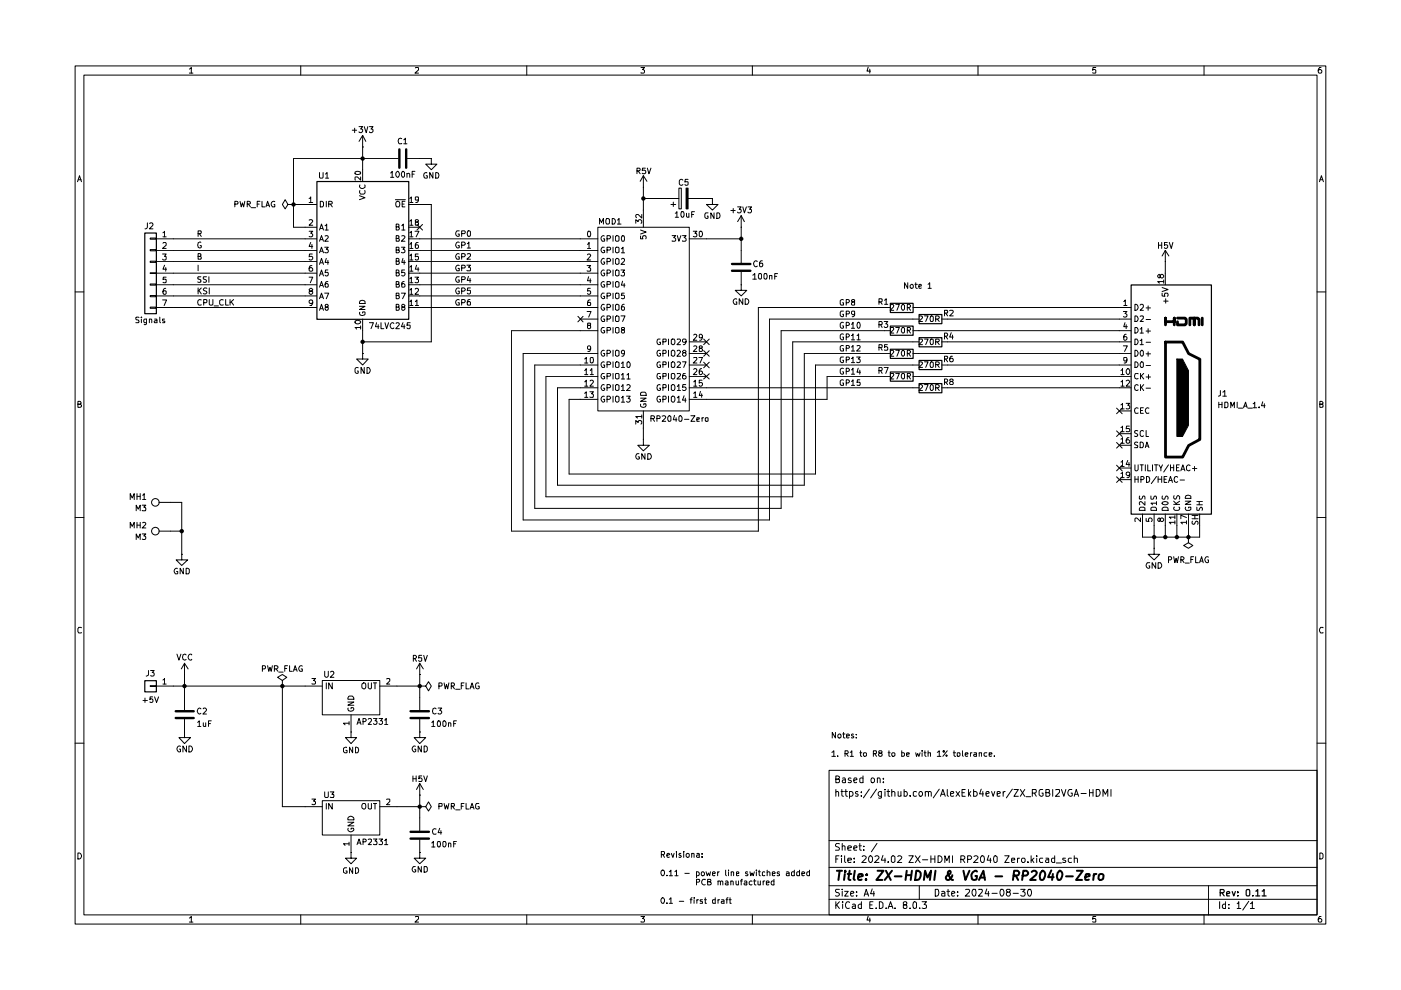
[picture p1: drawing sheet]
<svg xmlns="http://www.w3.org/2000/svg" width="297mm" height="210mm" viewBox="0 0 297 210" stroke-linecap="round" stroke-linejoin="round" font-family="sans-serif">
<g fill="none" stroke="#000" stroke-width=".21">
<path d="M15.9 14h265.2v181.9h-265.2zM17.8 15.9h261.4v178.1h-261.4zM40.1 14.7l.5-.4v1.2M40.1 15.5h.8M63.8 14v1.9M88.1 14.4l.6-.1v.5l-.7 .7h.7M111.7 14v1.9M135.9 14.3h.8l-.5 .4 .5 .3-.1 .4h-.7M159.5 14v1.9M184.1 14.2l-.3 .9h.8M184.4 14.7v.8M207.4 14v1.9"/>
<path d="M232.3 14.3h-.6v.6l.1-.2h.4l.1 .2v.5h-.6M255.3 14v1.9M280.1 14.3a.55 .55 0 0 0-.6 .5l.2 .7h.4l.2-.3v-.2l-.3-.3h-.3l-.2 .3M16.4 38.5l.5-1.2 .4 1.2M16.6 38.1h.6M67.7 36.6v1l.2 .2h.4l.2-.2v-1M69 36.9l.3-.3v1.2M69 37.8h.7M74.7 27.6h.9M75.2 27.2v.9M75.3 36.5a.91 .91 0 0 1 1.2 .1v.2a.81 .81 0 0 1-1.2 0zM76.1 26.8h.8l-.4 .6 .4 .1v.4l-.3 .2h-.3l-.2-.2"/>
<path d="M76.3 39.2a.61 .61 0 0 0 .3 .8 .61 .61 0 0 0 .8-.3l-.1-.5M76.5 37.5v.7l-.7-.7-.5 .1 .1 .6M76.9 31.2h.1M76.9 28.7l-.8 1.3M76.9 28.7v9.7M76.9 28.7l.7 1.3M77.2 26.8l.4 1.3 .4-1.3M78.3 26.8h.8l-.4 .6 .4 .1v.4l-.3 .2h-.3l-.2-.2M82.8 36.7l.3-.4v1.3M82.8 37.6h.7M84 36.6l.3-.3a.68 .68 0 0 1 .4 .7 .68 .68 0 0 1-.4 .6 .77 .77 0 0 1-.3-1zM84.4 33.6h-22.2v14.6h4.9"/>
<path d="M85.2 29.4l-.3-.1a.67 .67 0 0 0-.5 .5 .67 .67 0 0 0 .3 .7l.5-.1M85.3 36.4l.2-.1 .3 .3v.7l-.3 .3a.71 .71 0 0 1-.2-1.2zM85.6 29.6l.3-.3v1.2M85.6 30.5h.7M86.3 36.8h.4l.2 .1v.7M86.3 36.8v.8M86.4 33.6h5M87.4 36.9h.4M88 36.3h-.6v1.3M90.5 36.7l-.1-.1a.66 .66 0 0 0-.6 .5 .66 .66 0 0 0 .3 .7l.5-.1v-.4h-.3M91.4 33.6v1.2h1.2l-1.2 1.2-1.1-1.2h1.1M91.4 33.6h.1"/>
<path d="M91.8 36.6v1.2l-.7-1.2v1.2M92.4 36.6a.66 .66 0 0 1 .6 .4 .66 .66 0 0 1-.2 .8h-.4zM135.1 36.2h.5l.1-.4-.1-.1h-.5v1.1M135.3 36.2l.4 .6M136.4 39.7h.1M136.4 37.3l-.7 1.1M136.4 37.3v10.9M136.4 37.3l.8 1.1M136.8 35.7h-.6v.5h.6v.6h-.6M137.3 35.7l.3 1.1 .4-1.1M143.9 39.9h.5v4.4h-.5zM144.8 38.2l-.4-.2-.4 .4v.6l.2 .2 .3 .1 .3-.2"/>
<path d="M145.5 39.9h.4v4.4h-.4zM145.9 38h-.6l-.1 .6 .6-.1 .1 .6-.3 .2-.4-.2M279.7 38.5l.5-1.2 .4 1.2M279.8 38.1h.6M31.2 47.3v.9l-.1 .2-.4 .1M31.8 47.4l.4-.1 .2 .4-.7 .8h.7M31.8 57.8h1.3v.2h-1.3zM31.8 55.4h1.3v.2h-1.3zM31.8 52.9h1.3v.3h-1.3zM31.8 50.5h1.3v.2h-1.3zM33.1 55.5h34M33.1 57.9h34"/>
<path d="M33.1 50.6h34M33.1 53.1h34M34.5 53.9h.7l-.3 .5h.3v.6l-.1 .1h-.5l-.1-.1M34.6 49.4l.3-.4v1.2M34.6 51.6l.1-.2h.4l.1 .2v.4l-.7 .7h.7M34.6 50.2h.6M34.9 56.2l-.3 .9h.7M35.1 56.7v.8M35.2 58.8h-.6v.5h.6v.6h-.6M42 54.4l.6-.1v-.4l-.6-.1v1.2h.6l.1-.4-.3-.2M42 49.5h.6v-.6h-.6v1.2M42 56.2v1.2"/>
<path d="M42.3 49.5l.4 .6M42.6 58.7h-.6l-.1 .2 .1 .3 .6 .2v.4h-.7M42.6 51.4l-.1-.1a.64 .64 0 0 0-.6 .6 .64 .64 0 0 0 .5 .7l.3-.2v-.3h-.3M43.8 58.7l-.7 .1v.3l.7 .4-.3 .4-.4-.1M44.3 58.7v1.2M49.8 43.3h.6v-.5l-.6-.1v1.2M50.9 42.7l.2 1.2 .3-.9 .3 .9 .2-1.2M52.4 43.3h.5l.2-.2-.1-.3-.6-.1v1.2M52.7 43.3l.4 .6M53.3 44h.9M54.5 43.3h.5M55.1 42.7h-.6v1.2"/>
<path d="M55.5 42.7v1.2h.6M56.4 43.9l.3-1.2 .5 1.2M56.5 43.5h.6M58.3 42.8a.61 .61 0 0 0-.8 .3 .61 .61 0 0 0 .2 .8h.6v-.5h-.2M61.1 43.4l-.6-1.1-.6 1.1 .6 .9 .6-.9h1.1M62.2 43.4h.1M62.2 43.4h4.9M65.5 42.1l.4-.4v1.2M65.5 46.7l.5-.1 .3 .2-.8 1h.8M65.5 49h.8l-.4 .5 .4 .2-.1 .4h-.7M65.5 58.8h.8l-.5 1.2M65.5 42.9h.8"/>
<path d="M65.9 51.4l-.4 .8h.8M66.1 56.3l-.4 .1a.94 .94 0 0 0 0 1.1h.4l.2-.2v-.3l-.3-.3h-.2l-.3 .3M66.1 51.8v.9M66.2 53.9h-.6l-.1 .5h.6l.2 .1v.4l-.3 .2h-.3l-.2-.1M67.7 48.8l.5-1.3 .4 1.3M67.7 51.1l.5-1.1 .4 1.1M67.7 53.6l.5-1.2 .4 1.2M67.7 56.1l.5-1.3 .4 1.3M67.7 58.5l.5-1.3 .4 1.3M67.9 42.7h.3l.4 .2v.7l-.2 .3h-.5zM67.9 48.4h.5M67.9 50.8h.5"/>
<path d="M67.9 53.3h.5M67.9 55.7h.5M67.9 58.1h.5M68.8 52.4h.8l-.4 .4 .3 .1v.6h-.7M68.9 47.8l.4-.3v1.3M68.9 50h.4l.3 .3-.8 .8h.8M68.9 48.8h.7M69.2 54.8l-.3 .8h.8M69.2 42.7v1.2M69.5 57.2h-.5l-.1 .6 .6-.1v.7l-.4 .1-.2-.2M69.5 59.7l-.4 .1-.2 .4 .1 .7h.5v-.7l-.3-.1-.3 .3M69.5 55.2v.9"/>
<path d="M69.7 43.3h.6l.1-.2v-.3l-.7-.1v1.2M70 43.3l.4 .6M76.2 41.5l1.2 .4-1.2 .4M76.3 40.4l-.1 .3 .3 .5h.6l.3-.3-.1-.5M83.8 42.3h2.1M84 57.8l.6-.1v-.3l-.2-.2h-.4v1.3l.6-.1 .1-.3-.3-.3M84 55.4h.5l.1-.4-.2-.2h-.4v1.3l.6-.1 .1-.4-.3-.2M84 53h.4l.2-.2-.1-.4h-.5v1.2l.6-.1 .1-.3-.3-.2M84 50.6h.4l.2-.2v-.4h-.6v1.1h.6l.1-.3-.3-.2M84 48.1l.6-.1v-.3l-.2-.2h-.4v1.3l.6-.1 .1-.3-.3-.3M84.1 42.8l.3-.1 .3 .1 .1 .6-.2 .5h-.5l-.1-.2-.1-.6zM85.1 52.4h.8l-.5 .4 .5 .3-.1 .4h-.7"/>
<path d="M85.2 50h.4l.3 .3-.8 .8h.8M85.2 47.8l.3-.3v1.3M85.2 48.8h.7M85.3 43.3h.4M85.4 54.8l-.2 .8h.7M85.7 59.7l-.5 .3v.8l.5 .1 .2-.2v-.3l-.3-.3h-.2l-.2 .3M85.7 55.2v.9M85.8 57.2h-.6v.6l.5-.1 .2 .2v.4l-.3 .2-.4-.2M85.9 42.7h-.6v1.2h.6M86.6 43.4h4.8v29.1h-14.5M86.6 55.5h40.2M86.6 57.9h40.2"/>
<path d="M86.6 50.6h40.2M86.6 53.1h40.2M86.6 48.2h2.4M86.9 59.1l.3-.3v1.2M86.9 56.6l.3-.3v1.2M86.9 54.2l.3-.3v1.2M86.9 51.8l.3-.4v1.3M86.9 49.4l.3-.4v1.2M86.9 46.9l.3-.3v1.2M86.9 42.1l.3-.4v1.2M86.9 50.2h.7M86.9 42.9h.7"/>
<path d="M86.9 60h.7M86.9 57.5h.7M86.9 55.1h.7M86.9 52.7h.7M86.9 47.8h.7M88 58.8h.7l-.4 .4 .4 .2v.5h-.7M88 49h.8l-.6 1.2M88.2 47.1l-.1-.1v-.3h.6v.3l-.6 .3v.5h.6v-.5l-.2-.2M88.3 56.2l-.2 .9h.7M88.4 47.6l1.2 1.2M88.7 53.9h-.6v.5h.6v.1v.5l-.5 .1-.1-.1M88.7 51.4l-.5 .1-.1 .2v.8l.1 .2 .5-.1v-.6l-.5-.1-.1 .3"/>
<path d="M88.7 56.7v.8M88.7 42.3v.1h-.6v-.6l.6-.1v.2l-.1 .9-.5 .1M89.6 47.6l-1.2 1.2M97.4 58.7h-.5a.61 .61 0 0 0-.3 .8 .61 .61 0 0 0 .8 .3v-.4h-.3M97.4 53.9l-.2-.1a.66 .66 0 0 0-.6 .4 .66 .66 0 0 0 .3 .8h.5v-.6h-.3M97.4 56.3a.61 .61 0 0 0-.8 .3 .61 .61 0 0 0 .3 .8h.5v-.5h-.3M97.4 51.4l-.2-.1a.6 .6 0 0 0-.6 .7 .6 .6 0 0 0 .8 .5v-.4h-.3M97.4 48.9h-.5a.61 .61 0 0 0-.3 .8 .61 .61 0 0 0 .8 .3v-.4h-.3M97.9 59.3l.7-.1v-.3l-.1-.2h-.6v1.2M97.9 54.4h.5l.2-.2v-.3l-.7-.1v1.2M97.9 56.8h.6l.1-.2v-.3l-.7-.1v1.2M97.9 52l.7-.1v-.3l-.2-.3h-.5v1.3"/>
<path d="M97.9 49.5h.6l.1-.4-.1-.2h-.6v1.2M99 56.2h.7l-.4 .4 .4 .2v.5h-.7M99.1 53.9h.6v.4l-.7 .7h.7M99.1 51.7l.3-.4v1.3M99.1 52.6h.6M99.2 49l.4-.1 .1 .2v.8a.35 .35 0 0 1-.4 .2 .35 .35 0 0 1-.2-.4zM99.3 58.6l-.2 .8h.7M99.7 59v.9M124.5 56.3h.7l-.4 .4 .4 .3-.1 .5-.6-.1M124.6 51.8l.3-.4v1.3M124.6 54l.4-.1 .2 .3-.7 .9h.7M124.6 52.7h.6"/>
<path d="M124.6 49.1l.5-.1a.86 .86 0 0 1-.1 1.2l-.4-.1zM124.8 58.7l-.2 .8h.7M125.1 59.1v.9M126.8 48.2h19.3v38.9h-19.3zM127.1 47.5v-1.2l.4 .9 .4-.9v1.2M128.1 50a.59 .59 0 0 0-.7 .4 .59 .59 0 0 0 .3 .7h.5v-.5h-.3M128.1 52.4h-.4a.61 .61 0 0 0-.3 .8 .61 .61 0 0 0 .8 .3v-.4h-.3M128.1 54.9l-.1-.1a.6 .6 0 0 0-.6 .6 .6 .6 0 0 0 .7 .6l.1-.5h-.3M128.1 57.3l-.1-.1a.64 .64 0 0 0-.6 .6 .64 .64 0 0 0 .5 .7l.3-.2v-.4h-.3M128.1 59.8a.59 .59 0 0 0-.7 .3 .59 .59 0 0 0 .3 .8l.5-.1v-.4h-.3M128.7 50.6h.5l.3-.2-.1-.4h-.7v1.1M128.7 53h.6l.2-.4-.2-.2h-.6v1.2"/>
<path d="M128.7 55.5l.7-.1 .1-.4-.3-.2h-.5v1.3M128.7 57.9h.5l.3-.4-.3-.3h-.5v1.3M128.7 46.3l.5 .2v.8l-.2 .2h-.4a.86 .86 0 0 1 .1-1.2zM129.8 46.3a.66 .66 0 0 1 .7 .5 .66 .66 0 0 1-.3 .7h-.4zM130 50v1.1M130 52.4v1.2M130 54.8v1.3M130 57.2v1.3M130 59.7v1.2M130.5 50.1l.2-.1 .5 .1v.9l-.1 .1h-.5l-.1-.1zM130.5 57.4l.2-.2 .5 .2v.9l-.2 .2-.5-.2zM130.5 59.9l.2-.2 .5 .2v.8l-.1 .2h-.5l-.1-.2z"/>
<path d="M130.6 52.4h.5l.1 .2v.8l-.2 .2-.5-.2v-.8zM130.7 54.8h.3l.2 .2v.9l-.2 .2-.5-.2v-.9zM130.9 46.7l.3-.4v1.2M130.9 47.5h.8M131.7 57.2h.7l-.4 .5h.3l.1 .2-.1 .5-.5 .1-.1-.2M131.7 52.8l.4-.4v1.2M131.7 55l.5-.2 .2 .4-.7 .9h.7M131.7 53.6h.7M131.8 50h.4a.86 .86 0 0 1 .1 1.1h-.5zM132 59.6l-.3 .9h.8M134.8 47.3v-.7l.5 .4 .1-.3 .4-.1 .3 .2v.4l-.2 .1M135.8 50v.6h.5l-.1-.4 .3-.2h.4v.6"/>
<path d="M135.8 48.8l1.2 .4-1.2 .4M136.1 45.5v.7l-.8-.7h-.3l-.2 .1v.4l.2 .2M136.4 42.1h7.5M142.2 43.4h1.1M142.5 50h.8l-.5 .4 .5 .2v.4l-.2 .1h-.6M142.8 42.8v1M143.2 45.2l.3-.3v1.2M143.2 46.1h.7M143.6 50l.3 1.1 .5-1.1M144.5 44.9h.4a.86 .86 0 0 1-.1 1.2h-.2a.86 .86 0 0 1-.1-1.2zM144.7 50h.8l-.5 .4 .5 .2v.4l-.2 .1h-.6M145.5 45.2v.7l.2 .2 .4-.1"/>
<path d="M145.9 42.1h5.2M146.1 45.2v.9M146.1 50.6h11M146.6 45.5h.5M147 49h.8l-.5 .5 .5 .2-.1 .4h-.7M147.2 44.9h-.6v1.2M148.3 49.2l.1-.2 .4 .1a.66 .66 0 0 1-.3 1.1l-.2-.2zM150.1 45.1h-.5l-.2 .3v.7a.45 .45 0 0 0 .7 .1v-.4h-.1M151.1 42.1v1.3h1.1l-1.1 1.1-1.3-1.1h1.3M151.1 42.1h.1M151.4 45.1v1.2l-.7-1.2v1.2M152 45.1h.4a.66 .66 0 0 1 .2 .8 .66 .66 0 0 1-.6 .4z"/>
<path d="M154.9 44.6h1M155.5 44.2v.9M156.4 43.9h.7l-.4 .5 .4 .1v.4l-.2 .2h-.3l-.2-.1M157.1 48.2h.1M157.1 45.7l-.7 1.3M157.1 45.7v10M157.1 57.7v2.7M157.1 45.7l.7 1.3M157.5 43.9l.3 1.2 .4-1.2M158.6 43.9h.7l-.4 .5 .4 .1v.4l-.2 .2h-.3l-.2-.1M159.6 58.3l.4-.3v1.2M159.6 59.2h.8"/>
<path d="M160.5 55.5l-.2-.2a.65 .65 0 0 0-.5 .6 .65 .65 0 0 0 .5 .7l.2-.2M160.9 58.1h.5l.1 .8a.35 .35 0 0 1-.5 .3 .35 .35 0 0 1-.2-.4zM161.6 55.3l-.4 .1-.2 .2v.8l.2 .2 .4-.1v-.7h-.5l-.1 .2M162.1 58h.4a.86 .86 0 0 1-.1 1.2l-.4-.3v-.6zM163.2 58.5l.5-.1v.8M163.2 58.4v.8M164.3 58.6h.4M164.9 58h-.6v1.2M192.5 60v1.1l-.7-1.1v1.1M194.1 60v1l.4 .1M245.6 51.4v1.3M245.6 52h.7"/>
<path d="M246 58.4l.2-.2h.3l.2 .2v.3l-.2 .2h-.3l-.2-.2v-.4l-.2-.1-.3 .2v.3l.2 .2 .3-.2M246.3 51.4v1.3M246.7 59.7h-1.2l.3 .3M246.7 59.4v.6M247.1 55.5h.1M247.1 53.1l-.7 1.2M247.1 53.1v7.3M247.1 53.1l.7 1.2M247.5 51.4h-.6v.6l.5-.1 .2 .2v.3l-.3 .3-.4-.2M247.9 51.4l.4 1.3 .4-1.3M15.9 61.9h1.9M29.5 67.3h-.7v.4l.7 .4-.1 .3h-.6"/>
<path d="M30 67.2v.1M30 67.7v.7M31.1 68.4h-.4l-.2-.2v-.4l.2-.1h.4v.9l-.3 .2h-.2M31.7 67.7h.4l.1 .7M31.7 67.7v.7M31.8 65.1h1.3v.3h-1.3zM31.8 62.7h1.3v.2h-1.3zM31.8 60.2h1.3v.3h-1.3zM32.8 67.7h.4l.1 .1v.6h-.5l-.1-.2 .6-.3M33.1 65.2h34M33.1 60.4h34M33.1 62.7h34"/>
<path d="M33.9 67.2v1l.1 .2M34.5 63.6h.8l-.5 1.2M34.9 67.7h-.4v.3l.4 .1 .1 .1-.1 .2h-.4M35.1 61.1a.72 .72 0 0 0-.5 .6 .72 .72 0 0 0 .2 .7l.4-.2v-.5l-.4-.1-.2 .3M42 61.1v1.2M42.2 61.6l.5 .7M42.7 63.6l-.3-.1a.67 .67 0 0 0-.5 .5 .67 .67 0 0 0 .3 .7l.5-.1M42.7 61.1l-.7 .6M43.2 64.2h.5l.2-.2v-.4l-.7-.1v1.2M43.9 61.1h-.5l-.3 .2 .1 .3 .5 .1 .2 .3-.3 .3-.5-.1M44.4 63.5v1l.1 .2h.5l.1-.2v-1M44.4 61.1v1.2"/>
<path d="M45.4 64.9h.9M47.3 63.6l-.3-.1-.4 .3v.6l.2 .3 .5-.1M47.8 63.5v1.2h.6M48.8 63.5v1.2M49 64l.5 .7M49.5 63.5l-.7 .7M65.8 61.7l-.3-.3 .3-.3h.2l.3 .4-.8 .4v.3l.3 .2h.2l.3-.2v-.3l-.3-.2M66.3 64.1l-.1 .2a.42 .42 0 0 1-.5-.1 .42 .42 0 0 1-.1-.5h.6a.98 .98 0 0 1-.2 1.1h-.3M67.7 60.9l.5-1.2 .4 1.2M67.7 63.3l.5-1.1 .4 1.1M67.7 65.8l.5-1.3 .4 1.3M67.9 60.5h.5"/>
<path d="M67.9 63h.5M67.9 65.5h.5M68.8 62.2h.9l-.5 1.1M69.2 65.1l-.2-.1a.31 .31 0 0 1 .1-.4 .31 .31 0 0 1 .4 .1v.3l-.5 .1-.1 .2v.2l.3 .3 .4-.3-.1-.4h-.2M75.3 68.1a.61 .61 0 0 1 .7-.2 .61 .61 0 0 1 .4 .6l-.2 .1a.56 .56 0 0 1-.6 .1 .56 .56 0 0 1-.3-.6zM76 78l-.4-.1-.3 .3v.6l.1 .3h.6v-.4h-.2M76.2 64.9h1.2l-1.2 .7h1.2M76.3 66.2l-.1 .1a.66 .66 0 0 0 .5 .6 .66 .66 0 0 0 .7-.3l-.1-.5h-.4v.3M76.4 63.8h.8l.2 .1v.5h-1.2zM76.5 69.4h-1.2l.3 .4M76.5 69.1v.7M76.9 74.9v1.2h1.2l-1.2 1.3-1.3-1.3h1.3"/>
<path d="M76.9 74.9h.1M76.9 67.7v7.2M77.2 77.9v1.3l-.7-1.3v1.3M77.8 77.9a.64 .64 0 0 1 .7 .6 .64 .64 0 0 1-.7 .7zM78.3 68.4h.9l-.5 1.3M79.8 68.4l-.2 .9h.8M80.2 68.8v.9M80.8 68.4v1.3h.6M81.6 68.4l.4 1.3 .4-1.3M83.5 68.6l-.3-.2a.65 .65 0 0 0-.5 .7 .65 .65 0 0 0 .5 .6l.3-.2M84 65.1l.6-.1v-.3l-.2-.2h-.4v1.3l.6-.1 .1-.3-.3-.3M84 62.7h.5l.1-.5h-.6v1.1h.6l.1-.4-.3-.2"/>
<path d="M84 60.3h.4l.2-.2v-.3l-.6-.1v1.2h.6l.1-.4-.3-.2M84 68.6l.4-.2 .3 .4-.8 .9h.8M85.1 62.2h.8l-.5 1.1M85.4 65.1l-.2-.4 .4-.2 .3 .4-.3 .2-.4 .1v.4l.2 .2h.2l.3-.3v-.2l-.3-.2M85.4 68.4l-.3 .9h.8M85.7 68.8v.9M86.6 65.2h40.2M86.6 60.4h40.2M86.6 62.7h40.2M86.9 63.9l.3-.3v1.2M86.9 61.5l.3-.4v1.3M86.9 64.8h.7"/>
<path d="M86.9 62.4h.7M87 68.4h-.6l-.1 .6 .6-.1 .1 .6-.2 .2h-.3l-.2-.2M88.1 63.9l.3-.3v1.2M88.1 61.3l.4-.2 .2 .4-.7 .9h.7M88.1 64.8h.6M97.4 63.6a.61 .61 0 0 0-.8 .3 .61 .61 0 0 0 .3 .8h.5v-.5h-.3M97.4 61.1h-.2a.64 .64 0 0 0-.6 .6 .64 .64 0 0 0 .5 .6l.3-.1v-.5h-.3M97.9 64.2h.5l.2-.3v-.3l-.7-.1v1.2M97.9 61.7h.5l.2-.4-.2-.2h-.5v1.2M99.7 63.5l-.5 .1-.1 .9 .1 .2 .5-.1v-.5l-.1-.2h-.3l-.2 .3M99.7 61.1h-.5l-.1 .5h.6v.6l-.1 .1h-.4l-.1-.1M122.5 67.1l1.1 1.1"/>
<path d="M123 67.7h3.8M123.6 67.1l-1.1 1.1M124 76.1l.3-.3v1.2M124 78.6l.3-.4v1.2M124 79.4h.6M124 77h.6M124.5 66h.8l-.5 1.2M124.8 69l-.2-.2v-.3h.5v.4l-.5 .1v.4a.35 .35 0 0 0 .3 .3 .35 .35 0 0 0 .3-.3l-.1-.4h-.1M125.1 76l.2-.2h.4a.77 .77 0 0 1-.2 1.2l-.4-.3zM125.1 78.6l.4-.4v1.2M125.1 61.1h-.5v.6h.5v.6l-.4 .1-.1-.2M125.1 63.6l-.4 .1-.1 .4v.7h.5v-.7h-.5v.2"/>
<path d="M125.1 79.4h.7M125.2 73.8a.35 .35 0 0 1-.3 .3 .35 .35 0 0 1-.3-.3v-.2a.35 .35 0 0 1 .3-.3 .35 .35 0 0 1 .3 .3l-.1 .8-.5 .1M128.1 76.8a.59 .59 0 0 0-.7 .4 .59 .59 0 0 0 .3 .7l.5-.1v-.4h-.3M128.1 79.2h-.4a.61 .61 0 0 0-.3 .8 .61 .61 0 0 0 .8 .3v-.5h-.3M128.1 62.2h-.4a.61 .61 0 0 0-.3 .7 .61 .61 0 0 0 .8 .4v-.5h-.3M128.1 64.6l-.1-.1a.6 .6 0 0 0-.6 .7 .6 .6 0 0 0 .7 .5l.1-.4h-.3M128.1 67.1l-.1-.1a.66 .66 0 0 0-.6 .5 .66 .66 0 0 0 .3 .7l.5-.1v-.4h-.3M128.1 69.4h-.4a.61 .61 0 0 0-.3 .8 .61 .61 0 0 0 .8 .3v-.4h-.3M128.1 74.3h-.1a.64 .64 0 0 0-.6 .6 .64 .64 0 0 0 .5 .6l.3-.1v-.5h-.3M128.7 77.3h.6l.2-.2-.1-.3-.7-.1v1.2M128.7 79.8h.6l.2-.5-.2-.1h-.6v1.2M128.7 60.3h.6l.2-.2-.1-.3-.7-.1v1.2"/>
<path d="M128.7 62.7h.7l.1-.4-.2-.1h-.6v1.1M128.7 65.2l.7-.1 .1-.3-.3-.3h-.5v1.3M128.7 67.7h.5l.3-.3-.1-.3-.7-.1v1.2M128.7 70h.6l.2-.1-.1-.4-.7-.1v1.2M128.7 74.9h.5l.3-.4-.3-.2h-.5v1.2M130 62.2v1.1M130 64.5v1.3M130 67v1.2M130 69.4v1.2M130 74.3v1.2M130 76.7v1.2M130 79.2v1.2"/>
<path d="M130.5 76.9l.2-.2 .5 .2v.8l-.1 .2h-.5l-.1-.2zM130.5 79.3l.1-.1h.5l.1 .1v.9l-.2 .2-.5-.2zM130.5 62.3l.1-.1h.5l.1 .1v.9l-.2 .1-.5-.1zM130.5 64.7l.2-.2 .5 .2v.9l-.2 .2-.5-.2zM130.5 67.1l.2-.1 .5 .1v.9l-.1 .2h-.5l-.1-.2zM130.5 69.6l.1-.2h.5l.1 .2v.8l-.2 .2-.5-.2zM130.5 74.4l.2-.1 .5 .1v1l-.2 .1-.5-.1zM131.7 67h.8l-.5 1.2M131.7 77.1l.4-.4v1.2M131.7 79.5l.4-.3v1.2M131.7 77.9h.7M132 69.9l-.3-.2 .1-.3h.5l.1 .3-.2 .2a.36 .36 0 0 0-.5 .4 .36 .36 0 0 0 .6 .3 .36 .36 0 0 0 0-.6l-.1-.1"/>
<path d="M132.3 62.2h-.5l-.1 .5h.6v.6h-.6M132.3 64.5a.72 .72 0 0 0-.5 .5 .72 .72 0 0 0 .2 .8l.3-.1 .1-.4a.35 .35 0 0 0-.3-.3 .35 .35 0 0 0-.4 .3M132.3 60.1v.8M132.4 74.8a.35 .35 0 0 1-.3 .2 .35 .35 0 0 1-.4-.2l.1-.5h.4a.72 .72 0 0 1 .2 .7 .72 .72 0 0 1-.6 .5M132.9 79.5l.4-.3v1.2M133 76.8l.3-.1a.84 .84 0 0 1 .1 1.2h-.3l-.2-.2zM140 79.2h-.5a.61 .61 0 0 0-.2 .8 .61 .61 0 0 0 .7 .3v-.5h-.2M140 76.8l-.1-.1a.66 .66 0 0 0-.6 .5 .66 .66 0 0 0 .2 .7l.5-.1v-.4h-.2M140 74.3h-.1a.64 .64 0 0 0-.6 .6 .64 .64 0 0 0 .5 .6l.2-.1v-.5h-.2M140 71.9h-.5a.67 .67 0 0 0-.2 .7 .67 .67 0 0 0 .5 .5l.2-.1v-.4h-.2M140.6 79.8h.5l.1-.5-.6-.1v1.2M140.6 77.3h.5l.1-.5-.6-.1v1.2"/>
<path d="M140.6 74.9h.5l.1-.1v-.4l-.1-.1h-.5v1.2M140.6 72.5l.6-.1v-.4l-.6-.1v1.2M141.7 71.9v1.2M141.7 74.3v1.2M141.7 76.7v1.2M141.7 79.2v1.2M142.3 79.3l.2-.1h.4a.86 .86 0 0 1-.1 1.2l-.5-.2zM142.3 76.9l.5-.2a.86 .86 0 0 1 .1 1.2h-.4l-.2-.2zM142.3 74.4l.5-.1a.86 .86 0 0 1 0 1.2l-.5-.1zM142.3 72.1l.2-.2h.4a.86 .86 0 0 1-.1 1.2l-.5-.2zM143.6 79.3l.5-.1 .2 .3-.8 .9h.8M143.6 76.8l.4-.1 .3 .4-.8 .8h.8"/>
<path d="M143.6 74.4l.4-.1 .3 .3-.8 .9h.8M143.6 72l.5-.1 .2 .3-.8 .9h.8M144.7 76.7h.8l-.5 1.2M145 74.8l-.3-.3 .3-.2h.2l.3 .3-.8 .4v.3l.3 .2h.2l.3-.2v-.3l-.3-.2M145.3 79.2l-.4 .1-.2 .8 .3 .3 .4-.1 .1-.5-.3-.2h-.2l-.3 .2M145.5 72.4l-.2 .2h-.4l-.2-.2v-.3l.2-.2h.4l.2 .2a.9 .9 0 0 1-.5 1h-.1M146.1 74.9h3.7M146.1 79.8h3.7M146.1 77.4h3.7M146.1 72.5h3.7M147.1 78.3l.4-.1 .3 .4-.8 .8h.8M147.1 75.9l.6-.1 .1 .3-.8 .9h.8"/>
<path d="M147.1 73.4l.4-.1 .3 .4-.8 .8h.8M147.1 71l.4-.1 .3 .3-.8 .9h.8M148.2 75.8h.7l-.5 1.2M148.4 73.8h-.1v-.4h.6v.4l-.6 .2v.5h.5l.1-.2v-.2l-.2-.3M148.8 78.2h-.4l-.1 .3v.8l.4 .1 .2-.2v-.5h-.2h-.4v.2M148.9 71.4l-.2 .2h-.4v-.6l.4-.1a.72 .72 0 0 1 .2 .7 .72 .72 0 0 1-.6 .5M149.2 76.8l1.2 1.2M149.2 74.3l1.2 1.2M149.2 79.3l1.2 1.1M149.2 71.9l1.2 1.2M150.4 76.8l-1.2 1.2M150.4 74.3l-1.2 1.2"/>
<path d="M150.4 79.3l-1.2 1.1M150.4 71.9l-1.2 1.2M156.2 63.4a.61 .61 0 0 0-.8 .3 .61 .61 0 0 0 .3 .8h.5v-.5h-.2M157.1 60.4v1.2h1.2l-1.2 1.1-1.2-1.1h1.2M157.1 60.4h.1M157.5 63.3v1.2l-.8-1.2v1.2M158 63.3a.66 .66 0 0 1 .7 .4 .66 .66 0 0 1-.2 .8h-.5zM178.8 66h-.5l-.2 .2v.7a.45 .45 0 0 0 .7 .2v-.5h-.1M178.8 68.4a.42 .42 0 0 0-.7 .3v.6l.2 .2h.5v-.4h-.1M178.8 63.6a.45 .45 0 0 0-.7 .2v.6l.2 .3h.5v-.5h-.1M178.8 70.9l-.3-.1-.3 .2v.8a.36 .36 0 0 0 .6 .2v-.5h-.1M178.8 75.7h-.5l-.2 .3v.6a.45 .45 0 0 0 .7 .2v-.4h-.1"/>
<path d="M178.8 78.2l-.3-.1-.4 .3v.6l.2 .3h.5v-.5h-.1M178.8 73.3a.45 .45 0 0 0-.7 .2v.7l.2 .2h.5v-.5h-.1M179.4 66.6h.5l.2-.5-.2-.1h-.5v1.1M179.4 69l.6-.1 .1-.3-.3-.3h-.4v1.3M179.4 64.2h.4l.3-.3-.1-.3-.6-.1v1.2M179.4 71.5h.4l.3-.3-.3-.4h-.4v1.3M179.4 76.3l.6-.1 .1-.3-.2-.2h-.5v1.2M179.4 78.7h.6l.1-.4-.3-.2h-.4v1.2M179.4 73.8h.5l.2-.1-.1-.4-.6-.1v1.2M180.5 68.8l.4-.5v1.3M180.5 71.1h.2l.2-.3v1.3M180.5 76l.4-.3v1.2"/>
<path d="M180.5 78.4h.2l.2-.3v1.2M180.5 73.6l.4-.4v1.2M180.5 69.6h.7M180.5 72.1h.7M180.5 76.9h.7M180.5 79.3h.7M180.5 74.4h.7M180.8 64l-.3-.2 .1-.2h.6v.3l-.4 .1-.3 .3 .2 .4 .5-.1v-.4l-.2-.2M181.2 66.5l-.2 .2h-.2l-.3-.2v-.4l.2-.1h.5v.9l-.5 .2M181.6 75.7h.8l-.4 .4 .4 .3-.1 .4h-.7M181.7 71.1l.3-.3v1.3M181.7 73.3l.4-.1 .3 .4-.8 .8h.8"/>
<path d="M181.7 72.1h.7M182 68.3a.68 .68 0 0 1 .4 .7 .68 .68 0 0 1-.4 .6l-.3-.5 .1-.6zM182 78.1l-.3 .8h.8M182.3 78.5v.8M186.4 78.6h.5l.1-.2v-.3l-.1-.2h-.5v1.3M186.4 68.8h.6v-.5l-.1-.1h-.5v1.2M186.4 73.7h.6v-.5l-.6-.1v1.2M186.4 64h.5l.1-.2v-.4l-.6-.1v1.2M186.7 78.6l.3 .6M186.7 68.8l.3 .6M186.7 73.7l.3 .6M186.7 64l.3 .5"/>
<path d="M187.5 77.9h.8l-.5 1.3M187.5 68.2h.7l-.4 .5 .4 .2-.1 .4-.5 .1-.1-.1M187.5 63.7l.4-.4v1.2M187.5 64.5h.7M188.1 73.1h-.6v.6l.5-.2 .2 .3-.1 .5-.6-.1M188.7 74.9h-18.2v28h-52.3v-20.7h8.6M188.7 65.2h-27.9v47.4h-52.3v-42.5h18.3M188.7 70.1h-23.1v37.7h-52.2v-30.4h13.4M188.7 79.8h-13.3v4.9h-29.3M188.8 79.3l.6-.1 .1 .3-.8 .9h.8M188.8 69.5l.6-.1 .1 .4-.8 .8h.8M188.8 74.4l.4-.1 .3 .3-.8 .9h.8"/>
<path d="M188.8 64.7l.4-.2 .3 .4-.8 .9h.8M189.9 79.2h.8l-.5 1.2M189.9 69.4h.8l-.5 1.2M189.9 74.3h.8l-.5 1.2M189.9 64.5h.8l-.5 1.3M191.3 79.2h.3l.2 .1v.8l-.4 .3a.84 .84 0 0 1-.1-1.2zM191.3 69.4h.3l.2 .3v.7l-.4 .2a.77 .77 0 0 1-.1-1.2zM191.3 74.3h.2l.3 .2v.8l-.3 .2a.71 .71 0 0 1-.2-1.2zM191.3 64.6l.2-.1 .3 .3v.7l-.3 .3a.71 .71 0 0 1-.2-1.2zM192.4 79.8h.5l.1-.5-.1-.1h-.5v1.2M192.4 70h.5l.1-.1-.1-.5h-.5v1.2M192.4 74.9h.4l.2-.4-.2-.2h-.4v1.2"/>
<path d="M192.4 65.2l.6-.1v-.3l-.2-.3h-.4v1.3M192.6 79.8l.4 .6M192.6 70l.4 .6M192.6 74.9l.4 .6M192.6 65.2l.4 .6M193 60.5l.2-.2 .4 .1v.7h-.6zM193.6 70.1h46.2M193.6 74.9h46.2M193.6 79.8h46.2M193.6 65.2h46.2M194 60.3h.5M194.8 60.7l.5-.1v-.2h-.5v.7h.5"/>
<path d="M194.8 77.4h-21.9v23.1h-52.2v-15.8h6.1M194.8 67.7h-31.6v42.5h-52.3v-35.3h15.9M194.8 72.5h-26.7v32.8h-52.4v-25.5h11.1M194.9 72l.5-.1 .2 .3-.8 .9h.8M194.9 76.8l.4-.1 .3 .4-.8 .8h.8M194.9 67.1l.4-.1 .3 .3-.8 .9h.8M196 71.9h.8l-.5 1.2M196 76.7h.8l-.5 1.2M196 67h.8l-.5 1.2M196.8 60.3l.3-.3v1.1M196.8 61.1h.6M197.3 72l.4-.1 .2 .2v.7l-.3 .3-.3-.1z"/>
<path d="M197.3 76.8l.3-.1 .3 .3v.7l-.2 .2-.4-.1zM197.3 67.1l.3-.1 .3 .2v.8l-.2 .2-.4-.1zM198.4 72.5l.7-.1v-.3l-.1-.2h-.6v1.2M198.4 77.3h.6l.1-.2v-.3l-.7-.1v1.2M198.4 67.7h.5l.2-.3v-.3l-.7-.1v1.2M198.7 72.5l.4 .6M198.7 77.3l.4 .6M198.7 67.7l.4 .5M199.7 77.4h40.1M199.7 72.5h40.1M199.7 67.7h40.1M200.2 71.3l.6-.1v-.5l-.6-.1v1.3"/>
<path d="M200.2 76.1l.6-.1v-.5h-.6v1.2M200.2 66.4h.6v-.6h-.6v1.2M200.5 71.3l.4 .6M200.5 76.1l.4 .6M200.5 66.4l.4 .6M201.3 65.9l.6-.1 .2 .2-.1 .3-.7 .7h.8M201.7 70.5l-.4 1h.8M201.9 75.5a.55 .55 0 0 0-.6 .5l.1 .6a.42 .42 0 0 0 .6 0 .42 .42 0 0 0 0-.6h-.4l-.3 .2M201.9 71v.9M237.7 78.6l.3-.4v1.2M237.7 79.4h.6M238.2 66h.7l-.4 .5 .4 .2v.4h-.7"/>
<path d="M238.2 73.3h.8l-.6 1.2M238.3 63.9l.3-.3v1.2M238.3 64.8h.6M238.5 68.4l-.2 .9h.7M238.8 70.9l-.4 .1-.1 .2v.8l.4 .1 .2-.2v-.3l-.1-.2h-.5v.2M238.8 68.8v.9M238.9 76.3l-.2 .2-.4-.1v-.5l.5-.1a.94 .94 0 0 1 0 1.1l-.5 .1M239.1 78.2a.68 .68 0 0 1 .4 .6 .68 .68 0 0 1-.4 .6 .75 .75 0 0 1 0-1.2zM240.6 64.5a.64 .64 0 0 1 .7 .7 .64 .64 0 0 1-.7 .6zM240.6 67a.66 .66 0 0 1 .7 .4 .66 .66 0 0 1-.2 .8h-.5zM240.6 69.4h.5a.66 .66 0 0 1 .2 .8 .66 .66 0 0 1-.7 .4zM240.6 71.9h.5a.66 .66 0 0 1 .2 .7 .66 .66 0 0 1-.7 .5z"/>
<path d="M240.6 74.3a.64 .64 0 0 1 .7 .6 .64 .64 0 0 1-.7 .6zM240.6 76.7a.66 .66 0 0 1 .7 .4 .66 .66 0 0 1-.2 .8h-.5zM241.3 79.3l-.5-.1a.61 .61 0 0 0-.3 .8 .61 .61 0 0 0 .8 .3M241.7 64.7l.2-.2h.3l.2 .2v.4l-.7 .7h.7M241.7 67.1h.7v.4l-.7 .7h.7M241.7 69.8l.4-.4v1.2M241.7 72.2l.4-.3v1.2M241.7 70.6h.7M241.7 73.1h.7M241.8 79.2v1.2M241.9 74.3h.3l.2 .2v.8l-.2 .2a.71 .71 0 0 1-.3-1.2zM241.9 76.8l.3-.1 .2 .3v.7l-.2 .2-.3-.1a.78 .78 0 0 1 0-1z"/>
<path d="M242 79.7l.5 .7M242.5 79.2l-.7 .6M243 65.3h.9M243 79.9h.9M243 67.7h.9M243 70.2h.9M243 72.6h.9M243 75h.9M243 77.5h.9M243.4 64.9v.9M243.4 69.7v.9M243.4 74.6v.9"/>
<path d="M243.5 79.4v1M246.4 62.2v.5l.6 .1v-.6h.5l.2 .2-.2 .4M246.4 61l1.3 .4-1.3 .4M246.7 63.8h1M247.1 63.3v1M249.5 76.1h1.2l1.3 2.5v11.6l-1.3 2.3h-1.2zM279.2 61.9h1.9M16.5 85.7h.6v-.5l-.6-.1v1.3h.5l.3-.5-.4-.2M124 80.9l.3-.3v1.3M124 83.4l.3-.3v1.2M124 81.9h.6M124 84.3h.6"/>
<path d="M125.1 83.1h.7l-.4 .4 .4 .2-.1 .6-.6-.1M125.1 80.8l.5-.2 .2 .3-.7 1h.7M128.1 81.6l-.1-.1a.6 .6 0 0 0-.6 .7 .6 .6 0 0 0 .7 .5l.1-.4h-.3M128.1 84.1l-.1-.1a.64 .64 0 0 0-.6 .6 .64 .64 0 0 0 .5 .7l.3-.2v-.4h-.3M128.7 82.2l.7-.1 .1-.3-.3-.3h-.5v1.3M128.7 84.7h.5l.3-.4-.3-.3h-.5v1.3M130 81.5v1.3M130 84v1.3M130.5 81.7l.2-.2 .5 .2v.9l-.2 .2-.5-.2zM130.5 84.2l.2-.2 .5 .2v.8l-.2 .3h-.3l-.2-.3zM131.7 82l.4-.5v1.3M131.7 84.3l.4-.3v1.3"/>
<path d="M131.7 80.4h.7M131.7 82.8h.7M131.7 85.3h.7M132.8 84h.8l-.4 .5 .4 .2v.3l-.2 .3h-.4l-.2-.2M132.9 81.7l.5-.2 .2 .5-.8 .8h.8M132.9 80.4h.7M134.8 89.9v-.7l.5 .4v-.4h.7l.1 .6-.2 .1M135.5 96.2h-.4a.61 .61 0 0 0-.3 .8 .61 .61 0 0 0 .8 .3v-.4h-.3M135.8 85.7v.4a.61 .61 0 0 0 .8 .3 .61 .61 0 0 0 .3-.8h-.4v.3M135.8 84.4h1.2l-1.2 .7h1.2M135.8 83.3l.3-.2h.6l.3 .4v.3h-1.2zM136.1 88.3h-1.3l.3 .4"/>
<path d="M136.1 88v.7M136.4 93.1v1.3h1.3l-1.3 1.2-1.2-1.2h1.2M136.4 93.1h.1M136.4 87.1v6M136.7 96.2v1.2l-.6-1.2v1.2M137.3 96.2h.5a.66 .66 0 0 1 .3 .8 .66 .66 0 0 1-.8 .4zM138 88.7h.6l.2-.1-.1-.4-.7-.1v1.2M138.4 88.7l.4 .6M139.3 88.7h.6v-.5l-.6-.1v1.2M140 84.1l-.1-.1a.6 .6 0 0 0-.6 .6 .6 .6 0 0 0 .7 .6v-.5h-.2M140 81.6l-.1-.1a.64 .64 0 0 0-.6 .6 .64 .64 0 0 0 .5 .7l.2-.2v-.3h-.2M140.4 88.2l.5-.1 .2 .3-.7 .9h.7"/>
<path d="M140.6 84.7h.5l.1-.2v-.3l-.1-.2h-.5v1.3M140.6 82.2l.6-.1v-.4l-.1-.2h-.5v1.3M141.7 88.2l.3-.1 .2 .3v.8l-.1 .1-.4-.1a.78 .78 0 0 1 0-1zM141.7 81.5v1.3M141.7 84v1.3M142.3 84.2l.5-.2a.86 .86 0 0 1 0 1.3h-.2l-.3-.3zM142.3 81.7l.5-.2a.86 .86 0 0 1 0 1.3l-.5-.2zM143 88.1l-.2 .9h.7M143.3 88.6v.7M143.6 84.3l.3-.3v1.3M143.6 82l.3-.5v1.3M143.6 82.8h.7"/>
<path d="M143.6 85.3h.7M144 88.2l.3-.1a.84 .84 0 0 1 .1 1.2h-.3l-.2-.1zM145 83.9l-.3 .9h.8M145.1 88.9h1M145.3 84.4v.9M145.4 81.5h-.6l-.1 .6h.7l.1 .5-.3 .2h-.3l-.2-.2M146.1 82.2h48.7M146.5 88.1h.8l-.8 1.2h.8M147.1 83.4l.3-.3v1.2M147.1 80.9l.3-.3v1.3M147.1 81.9h.7M147.1 84.3h.7"/>
<path d="M147.8 89l.5-.2v-.2h-.5v.7h.5M148.5 83l-.2 .8h.6M148.8 83.5v.8M148.9 80.6h-.6v.6l.5-.1 .1 .2v.3l-.2 .3-.4-.2M148.9 88.6v.7M149.2 88.6h-.3v.1M149.6 88.6l.5 .1-.1 .6h-.4zM178.8 80.6a.45 .45 0 0 0-.7 .2v.7l.2 .2h.5v-.5h-.1M179.4 81.2h.4l.3-.3-.1-.3-.6-.1v1.2M180.5 80.9l.4-.4v1.2M180.5 81.7h.7M182.3 80.5h-.5l-.1 .6 .6-.1v.7l-.6-.1"/>
<path d="M194.9 81.7l.4-.2 .3 .5-.8 .8h.8M196 81.5h.8l-.5 1.3M197.4 81.5l.5 .3v.8l-.3 .2a.75 .75 0 0 1-.2-1.3zM198.4 82.2l.7-.1v-.3l-.2-.3h-.5v1.3M198.7 82.2l.4 .6M199.7 82.2h40.1M200.2 81l.6-.1v-.5h-.6v1.1M200.5 81l.4 .5M201.6 80.9l-.3-.3 .1-.2h.6l.1 .2-.2 .3h-.3l-.3 .2 .2 .4h.4l.2-.1v-.3l-.2-.2M236.7 91.4l1.2 1.1M236.7 86.5l1.2 1.2M236.7 93.8l1.2 1.2"/>
<path d="M236.7 98.6l1.2 1.2M237.3 87.1h2.5M237.3 99.2h2.5M237.3 92h2.5M237.3 94.4h2.5M237.7 80.9l.3-.3v1.3M237.7 85.9l.3-.4v1.2M237.7 98l.3-.4v1.3M237.7 90.7l.3-.4v1.2M237.7 93.1l.3-.3v1.2M237.7 81.9h.6M237.7 86.7h.6"/>
<path d="M237.7 98.9h.6M237.7 91.5h.6M237.7 94h.6M237.9 91.4l-1.2 1.1M237.9 86.5l-1.2 1.2M237.9 93.8l-1.2 1.2M237.9 98.6l-1.2 1.2M238.8 80.8l.5-.2 .2 .3-.7 1h.7M238.8 85.5h.7l-.4 .4 .4 .3-.1 .4h-.6M239.1 97.6l-.3 .9h.7M239.4 92.8a.55 .55 0 0 0-.6 .5l.1 .6 .4 .1 .2-.3v-.2l-.2-.3h-.3l-.2 .3M239.4 98.1v.8"/>
<path d="M239.4 90.3h-.5l-.1 .6h.6l.1 .1v.4l-.1 .1-.6-.1M240.6 98.6v1.1l.2 .1h.3l.2-.2v-1M241.2 91.4l-.4-.1-.3 .2 .1 .3 .5 .2v.5h-.6M241.2 93.8l-.4-.1-.3 .3 .1 .2 .5 .2v.5h-.6M241.3 81.7l-.2-.2a.65 .65 0 0 0-.6 .7 .65 .65 0 0 0 .6 .6l.2-.2M241.3 86.5h-.2a.67 .67 0 0 0-.6 .5 .67 .67 0 0 0 .3 .6h.5M241.7 93.7h.4l.3 .3v.7l-.2 .2h-.5zM241.7 98.6h.7M241.8 81.5v1.3M241.8 87h.4M242 82.1l.5 .7M242.1 98.6v1.2"/>
<path d="M242.4 86.5h-.6v1.1h.6M242.4 91.4l-.3-.1-.4 .3 .1 .8 .3 .1 .3-.1M242.5 81.5l-.7 .8M242.8 94.9l.4-1.2 .4 1.2M242.8 98.6v1.2M242.9 94.6h.6M243 91.3v1.2h.5M243 82.3h.9M243.3 98.6v1.2h.6M243.6 86.5a.61 .61 0 0 0-.8 .3 .61 .61 0 0 0 .3 .8h.5M244.4 98.6v1.2M244.8 98.6h.7"/>
<path d="M245.1 98.6v1.2M245.7 98.6l.4 .6 .4-.6M246.1 99.2v.6M247.7 98.6l-1 1.5M248.2 98.6v1.2M248.2 99.2h.6M248.8 98.6v1.2M249.4 99.2h.5M250 98.6h-.6v1.2h.6M250.4 99.8l.4-1.2 .4 1.2M250.5 99.5h.5M252.3 98.7l-.3-.1-.4 .3v.8l.4 .1 .3-.1"/>
<path d="M252.8 99.3h1M253.2 98.9v.9M258.4 85.3v1.2M258.4 85.8h.7M258.7 82.8v1l-.4 .2M259.1 85.3v1.2M259.3 83.1l.4-.3v1.2M259.3 84h.7M259.7 85.3h.5l.2 .2v.6l-.4 .4h-.3zM260.9 86.5v-1.2l.4 .8 .4-.8v1.2M262.3 85.3v1.2M262.6 86.5h.9"/>
<path d="M263.7 86.5l.4-1.2 .3 1.2M263.7 86.1h.6M264.6 86.5h.9M265.7 85.6l.3-.3v1.2M265.7 86.5h.8M267 86.3v.2M267.7 85.2l-.2 .8h.7M268.1 85.6v.9M279.8 85.7h.5l.2-.3-.2-.3h-.5v1.3h.5l.2-.1v-.4l-.2-.2M15.9 109.7h1.9M27.6 105.9v-1.2l.4 .9 .5-.9v1.2M27.6 111.9v-1.1l.4 .8 .5-.8v1.1"/>
<path d="M28.9 108.3v-1.2l.4 .9 .4-.9v1.2M28.9 114.4v-1.2l.4 .9 .4-.9v1.2M29 104.7v1.2M29 110.8v1.1M29 105.2h.7M29 111.3h.7M29.7 104.7v1.2M29.7 110.8v1.1M30.1 107.1h.8l-.4 .4 .4 .3-.1 .5-.7-.1M30.1 113.2h.8l-.4 .4 .3 .1v.6h-.7M30.2 105l.4-.3v1.2M30.2 110.8h.5l.2 .3-.8 .8h.8"/>
<path d="M30.2 105.9h.7M33.7 112.6h4.8M33.7 106.5h4.8v11M38.5 117.5v1.2h-1.2l1.2 1.2 1.3-1.2h-1.3M38.5 117.5h.1M236.7 101.1l1.2 1.2M237.3 101.7h2.5M237.7 100.4l.3-.3v1.2M237.7 101.3h.6M237.9 101.1l-1.2 1.2M239.5 100.6l-.2 .2h-.3l-.2-.2 .1-.4 .4-.1 .2 .2-.1 .9-.5 .1M240.6 101v1.3"/>
<path d="M240.6 101.6h.7M241.3 101v1.3M241.6 107.7l.2-.2h.7l.2 .2v.5h-1.1zM241.6 105.2v.6h.4l.4-.6 .3 .1v.5M241.8 109.8v.8l-.8-.8-.4 .2 .1 .6M241.9 101.7h.4l.3-.4-.3-.3h-.4v1.3M242.2 109v4.9h12.1v-4.9M242.7 106.3v.8l-.8-.8-.3 .3v.4M243 109.9v.6l.6 .1v-.7l.4-.1 .3 .3v.3l-.2 .2M243.1 101a.64 .64 0 0 1 .7 .6 .64 .64 0 0 1-.7 .7zM243.8 119.3h-.5a.61 .61 0 0 0-.3 .8 .61 .61 0 0 0 .8 .3v-.4h-.2M244 107.7l.3-.2h.6l.3 .4v.3h-1.2z"/>
<path d="M244 105.2l.1 .6h.3l.5-.6 .3 .2-.1 .4M244.7 116.3v1.2h1.2l-1.2 1.2-1.3-1.2h1.3M244.7 116.3h.1M244.7 109v7.3M245 119.3v1.2l-.7-1.2v1.2M245.2 106.7h-1.2l.4 .3M245.2 101l-1.1 1.5M245.2 106.3v.7M245.5 119.3h.5a.66 .66 0 0 1 .3 .8 .66 .66 0 0 1-.8 .4zM245.5 101.6h.8M245.5 101v1.3M246 110.1l.2-.3h.3l.2 .3v.2l-.2 .3h-.3l-.2-.3v-.3l-.2-.2-.3 .3v.2l.2 .3 .3-.3"/>
<path d="M246.3 101v1.3M246.4 106.6a.75 .75 0 0 1 1.3 .2 .75 .75 0 0 1-1.3-.2zM246.5 107.7l.2-.2h.6l.4 .4v.3h-1.3zM246.5 105.2l-.1 .5 .2 .1h.3l.4-.6 .4 .2-.1 .4M246.8 101.6h.4M247.1 109v4.9M247.4 101h-.6v1.3h.6M247.7 118.7l.6-.1v-.5l-.6-.1v1.3M247.7 102.3l.5-1.3 .4 1.3M247.9 101.9h.6M248.8 118l.3 1.3 .3-.9 .2 .9 .3-1.3M248.8 106.9h1.3"/>
<path d="M248.8 106.3l.7 .6M248.9 105.1l-.1 .5 .3 .2h.3l.3-.7 .4 .2-.1 .5M249 107.5l-.2 .4 .4 .3 .7-.1 .2-.2-.2-.4M249.1 110.8h-1.2l.3 .3M249.1 109.7h-1.2l.3 .3M249.1 109.3v.7M249.1 110.4v.7M249.5 109v4.9M249.7 101.2l-.3-.2a.65 .65 0 0 0-.5 .6 .65 .65 0 0 0 .5 .7l.3-.2M250.1 106.3l-.7 .5M250.2 101.8h.9M250.4 118.7h.4l.2-.2-.2-.5h-.4v1.3"/>
<path d="M250.6 118.7l.4 .6M251.3 106.3h1.2l-1.2 .6h1.2M251.3 119.4h.8M251.4 107.5a.45 .45 0 0 0 .2 .7h.6l.3-.2v-.5h-.5v.2M251.5 105.1h.8l.2 .1v.5h-1.2zM251.6 110.8h-1.2l.3 .3M251.6 109.7l-1.2-.5v.8M251.6 110.4v.7M252 113.9v1.2l.9 .6-.9 .6-1-.6 1-.6M252 113.9h.1M252 109v4.9M252.5 118.6h.4"/>
<path d="M252.7 110h1.3M252.7 109.3h1.3M252.8 110.5v.6h.5l.2-.5 .3-.1 .2 .3-.1 .4M253.1 118h-.6v1.3M253.3 109.3v.7M253.5 118v1.3h.6M253.8 107.5v.7h.4l.4-.7 .3 .3v.4M253.8 107h1.1M253.8 106.3h1.1M254.3 106.3v.7M254.3 119.3l.5-1.3 .3 1.3M254.4 119h.6"/>
<path d="M256.2 118.1l-.2-.1a.64 .64 0 0 0-.6 .7 .64 .64 0 0 0 .6 .6l.2-.1v-.5h-.2M279.2 109.7h1.9M17.3 133.1l-.6-.1-.2 .3v.6l.2 .3 .6-.1M37.5 138.7l.4 1.3 .5-1.3M37.6 120.6a.59 .59 0 0 0-.7 .3 .59 .59 0 0 0 .3 .8l.5-.1v-.4h-.3M38.9 120.5v1.2l-.7-1.2v1.2M39.5 120.5h.3l.3 .2v.7l-.1 .3h-.5zM39.5 138.9l-.3-.2a.65 .65 0 0 0-.5 .6 .65 .65 0 0 0 .5 .7l.3-.2M40.6 138.9l-.1-.2a.6 .6 0 0 0-.6 .7 .6 .6 0 0 0 .7 .5v-.1M87.6 139.6h.5l.2-.2-.2-.5h-.5v1.3M87.9 139.6l.4 .6M89.4 138.9h-.6l-.1 .6h.6l.1 .5-.2 .2h-.3l-.2-.2"/>
<path d="M89.8 138.9l.4 1.3 .4-1.3M280.5 133.1l-.5-.1-.3 .5 .3 .7 .5-.1M15.9 157.6h1.9M30.3 148.5h.9M30.7 148v.9M31.5 142.2v.8l-.5 .3M31.8 145.4h1.3v.1h-1.3zM31.9 142.2h.8l-.4 .4 .4 .2-.1 .5h-.7M32.3 147.8h-.5v.5l.1-.1 .4 .1v.6h-.5M32.8 147.8l.4 1.1 .4-1.1M33.1 145.5h35.2M34.6 144.2l.3-.3v1.1"/>
<path d="M34.6 145h.6M38.3 158.2h-.2a.64 .64 0 0 0-.6 .6 .64 .64 0 0 0 .5 .6l.3-.1v-.5h-.3M39.1 143h.1M39.1 155.2v1.2h1.3l-1.3 1.3-1.2-1.3h1.2M39.1 155.2h.1M39.1 140.6l-.7 1.2M39.1 140.6v9.9M39.1 152.5v2.7M39.1 140.6l.8 1.2M39.5 158.2v1.2l-.7-1.2v1.2M40.1 158.2a.65 .65 0 0 1 .7 .6 .65 .65 0 0 1-.7 .6zM41.9 153.2l.4-.4v1.2"/>
<path d="M41.9 154h.7M42.6 150.3l-.3-.2a.6 .6 0 0 0-.5 .7 .6 .6 0 0 0 .7 .5l.1-.1M43.1 153.3l.1 .7 .4-.1M43.1 150.3l.4-.2 .3 .4-.8 .9h.8M43.6 153.3v.7M44.2 153.4h.4M44.8 152.8h-.6v1.2M55.6 141.8l.6-.1v-.5l-.6-.1v1.2M56.7 141.1l.3 1.2 .2-.8 .3 .8 .2-1.2M58.2 141.8h.5l.2-.2v-.4l-.7-.1v1.2M58.5 141.8l.4 .5M59.1 142.5h.9"/>
<path d="M59.9 144.3l.9-.7-.9-.6-1 .6 1 .7v1.2M59.9 145.5h.1M59.9 145.5v25.5h8.4M60.4 141.7h.4M61 141.1h-.6v1.2M61.4 141.1v1.2h.6M62.2 142.3l.4-1.2 .4 1.2M62.3 142h.6M64.1 141.2l-.2-.1a.66 .66 0 0 0-.6 .5 .66 .66 0 0 0 .3 .7h.5v-.5h-.3M66.1 143.9h.8l-.4 .4 .4 .2v.4l-.2 .1h-.6M68.3 144.3h12.2v7.3h-12.2zM68.8 142.3v1l.3 .3h.2l.3-.3v-1"/>
<path d="M69.2 144.8v1.3M70.1 142.5l.4-.2 .3 .5-.8 .8h.8M70.4 144.8v1.3l-.7-1.3v1.3M73.5 158.5l-.3-.1-.4 .3v.6l.3 .3 .5-.1v-.4h-.3M73.8 148.9h1.2l-1.2 .6h1.2M73.8 150.1v.1a.6 .6 0 0 0 .6 .6 .6 .6 0 0 0 .5-.7l-.5-.1v.3M73.9 147.7l.8-.1 .2 .2 .1 .5h-1.2zM74 153.3h-1.2l.4 .4M74 153v.7M74.4 155.2v1.2h1.2l-1.2 1.3-1.2-1.3h1.2M74.4 155.2h.1M74.4 151.6v3.6"/>
<path d="M74.8 158.4v1.2l-.7-1.2v1.2M75.4 158.4a.66 .66 0 0 1 .6 .5 .66 .66 0 0 1-.2 .7h-.4zM75.7 153.6l.4-1.3 .4 1.3M75.9 153.3h.5M76.8 145l.5-.2a.86 .86 0 0 1 0 1.3l-.3-.1a.74 .74 0 0 1-.2-1zM77 153h.4l.2-.4-.2-.3h-.4v1.3M78.1 144.8v1l.2 .3 .4-.2v-1.1M78.1 152.5l.1-.2h.4l.1 .2v.3l-.6 .8h.6M79.2 152.3h.7l-.4 .5h.3v.7l-.5 .1-.1-.2M79.2 144.8h.6M79.5 144.8v1.3M80.4 152.3h.7l-.4 .5 .4 .2v.3l-.2 .3h-.4l-.1-.2"/>
<path d="M80.5 145.5h8.5M81.5 152.7h.2l.2-.4v1.3M81.5 153.6h.7M82 143.9h.6v.5l-.6 .6h.6M88.1 158.2h-.1a.64 .64 0 0 0-.6 .6 .64 .64 0 0 0 .5 .6l.2-.1v-.5h-.2M89 143h.1M89 155.2v1.2h1.3l-1.3 1.3-1.2-1.3h1.2M89 155.2h.1M89 145.5h1.3l.6-1 .5 1-.5 1-.6-1M89 145.5h.1M89 140.6l-.7 1.2M89 140.6v9.9"/>
<path d="M89 152.5v2.7M89 140.6l.8 1.2M89.3 158.2v1.2l-.6-1.2v1.2M89.9 158.2h.4l.3 .3v.6l-.3 .3h-.4zM91.5 153.2l.4-.4v1.2M91.5 154h.7M92.5 150.3l-.3-.2a.65 .65 0 0 0-.5 .7 .65 .65 0 0 0 .5 .6l.3-.2M92.8 152.9l.3-.1a.86 .86 0 0 1 .1 1.2l-.4-.1zM92.9 150.1h.7l-.4 .5 .4 .1v.4l-.2 .3h-.3l-.2-.2M93.1 145.5h.5l.1-.2v-.3l-.1-.2h-.5v1.3M94 152.9l.2-.1a.84 .84 0 0 1 .2 1.2h-.3l-.2-.2zM94.2 144.8l.2 1.3 .3-1 .2 1 .3-1.3"/>
<path d="M95.1 153.3h.4l.1 .7M95.1 153.3v.7M95.7 145.5l.6-.1v-.5l-.6-.1v1.3M95.9 145.5l.5 .6M96.2 153.4h.4M96.6 146.1h.9M96.8 152.8h-.6v1.2M97.8 145.4h.4M98.4 144.8h-.6v1.3M98.8 144.8v1.3h.6M99.7 146.1l.4-1.3 .4 1.3M99.7 145.6h.6"/>
<path d="M101.5 144.9l-.3-.1-.4 .3v.6l.4 .4 .4-.2v-.4h-.2M176.4 159.5l.4-.3v1.2M177.1 155.3v1.2l-.6-1.2v1.2M177.6 155.9l.3-.3 .3 .1v.7h-.5zM178.7 155.6h.5M178.8 155.3v1l.4 .2M179.2 159.8h.5l.1-.2v-.3l-.6-.1v1.2M179.4 159.8l.4 .6M179.5 156h.6l-.1-.3h-.5v.7h.5M180.3 159.5l.3-.3v1.2M180.9 155.7l-.2-.1-.2 .3 .5 .4-.1 .2-.4-.1M181.5 156.4v.1"/>
<path d="M181.5 155.7v.1M182.3 159.6h.4M182.5 159.2v1.1l.2 .1M183.1 159.6h.5l.1 .2-.1 .5h-.5zM185.2 159.8h.6v-.6h-.6v1.2M185.4 159.8l.5 .6M186.5 159.7l-.2-.3 .1-.2h.5l.1 .2v.2a.51 .51 0 0 0-.6 .7h.6v-.4l-.2-.2M188.3 159.6h.4M188.5 159.2v1.1l.2 .1M189.1 159.8l.1-.2h.4l.1 .2v.5h-.5zM191.2 159.6h.4l.2 .2-.1 .5h-.5M191.2 159.2v1.2"/>
<path d="M192.2 159.9h.6l-.1-.3h-.4l-.1 .2v.4l.2 .2 .3-.1M194.1 159.6l.2 .8 .3-.6 .2 .6 .3-.8M195.5 159.2v.1M195.5 159.6v.8M195.9 159.6h.4M196.1 159.2v1l.2 .2M196.8 159.7l.5-.1v.8M196.8 159.2v1.2M198.7 159.5l.4-.3v1.2M200 159.2h.2v.2l-.1 .1-.2-.2zM200.8 159.2l-.9 1.2M202.1 159.6h.5"/>
<path d="M202.3 159.2v1l.3 .2M203 159.7l.5-.1v.7h-.5zM204.1 159.2v1l.1 .2M204.6 159.9h.6v-.3h-.5l-.1 .2v.4l.2 .2 .4-.1M205.7 159.6v.8M206.1 159.6l-.4 .2M206.5 159.6h.5v.8M207 159.9h-.5l-.1 .2 .2 .3 .4-.1M207.6 159.7l.5-.1v.8M207.6 159.6v.8M209.2 159.6h-.4l-.2 .2 .1 .5h.5M209.7 159.9h.6l-.1-.3h-.5v.7h.5"/>
<path d="M279.2 157.6h1.9M66.1 169.4h.8l-.4 .4 .3 .1v.6h-.7M68.3 169.8h12.2v7.2h-12.2zM68.8 167.9v1l.2 .2h.4l.2-.2v-1M69.2 170.4v1.1M70 167.9h.8l-.4 .5h.3l.1 .2-.1 .5-.7-.1M70.4 170.4v1.1l-.7-1.1v1.1M73.8 174.3h1.2l-1.2 .8h1.2M73.8 175.6v.2a.64 .64 0 0 0 .6 .6 .64 .64 0 0 0 .6-.5l-.1-.3h-.5v.3M73.8 173.3a.67 .67 0 0 1 .8-.2 .67 .67 0 0 1 .4 .7h-1.2zM74 178.9h-1.2l.4 .3M74 178.6v.6"/>
<path d="M74.4 177v3.8M75.7 179.1l.4-1.2 .4 1.2M75.9 178.7h.5M76.8 170.5l.2-.1h.4l.1 .1a.65 .65 0 0 1-.4 1h-.1a.67 .67 0 0 1-.2-1zM77 178.5h.5l.1-.2v-.3l-.6-.1v1.2M78.1 170.4v.9l.2 .2h.4v-1.1M78.1 178h.6v.4l-.6 .7h.6M79.2 177.9h.7l-.4 .4 .4 .3-.1 .5-.6-.1M79.2 170.4h.6M79.5 170.4v1.1M80.4 177.9h.7l-.4 .4 .4 .3-.1 .4h-.6M80.5 171h8.5"/>
<path d="M81.5 178.2l.4-.3v1.2M81.5 179.1h.7M82 169.5h.6v.4l-.6 .7h.6M87.6 164.5v1.2M87.6 165.1h.6M88.2 164.5v1.2M89 168.6h.1M89 171h1.3l.6-1 .5 1-.5 1-.6-1M89 171h.1M89 166.1v10M89 178.1v2.7M89 166.1l-.7 1.3"/>
<path d="M89 166.1l.8 1.3M89.4 164.5h-.6v.6l.4-.2 .3 .3-.2 .5-.5-.1M89.8 164.5l.5 1.2 .3-1.2M91.5 178.7l.4-.3v1.2M91.5 179.6h.7M92.5 175.8l-.3-.1a.67 .67 0 0 0-.5 .5 .67 .67 0 0 0 .3 .7l.5-.1M92.8 178.5l.4-.1a.91 .91 0 0 1-.1 1.2l-.3-.1zM93.1 170.9h.5l.1-.5h-.6v1.1M93.2 175.6l-.3 .9h.7M93.5 176.1v.8M93.9 178.6l.2-.2a.6 .6 0 0 1 .6 .5 .6 .6 0 0 1-.5 .7l-.3-.3zM94.2 170.4l.2 1.1 .3-.8 .2 .8 .3-1.1"/>
<path d="M95.1 178.9l.2-.2 .3 .2v.7M95.1 178.7v.9M95.7 170.9h.6v-.5h-.6v1.1M95.9 170.9l.5 .6M96.2 178.9h.4M96.6 171.7h.9M96.8 178.4h-.6v1.2M97.8 170.9h.4M98.4 170.4h-.6v1.1M98.8 170.4v1.1h.6M99.7 171.5l.4-1.1 .4 1.1M99.7 171.2h.6"/>
<path d="M101.5 170.4h-.5l-.2 .2v.7a.52 .52 0 0 0 .8 .2v-.5h-.2M175.8 163.3h103.4v30.7h-103.4zM175.8 178.2h103.4M176.4 160.4h.7M177.2 168l.2-.2 .3 .1 .1 .9M177.2 165.2l.6-.1 .2-.2-.1-.3-.7-.1v1.5h.5l.3-.2v-.5l-.4-.1M177.2 167.4v1.4M177.6 160.3v.1M178 178.9l-.6-.1-.3 .4 .1 .2a.56 .56 0 0 1 .6 .2 .56 .56 0 0 1 0 .7h-.7M178.3 167.8h.5M178.5 167.4v1.2l.3 .2M178.6 179.5l.1-.2 .5 .2v.8"/>
<path d="M178.6 178.8v1.5M178.7 165h.5v1M179.1 167.8h.6M179.2 165.3l-.5 .1-.1 .2 .1 .4 .5-.1M179.3 167.4v1.2l.4 .2M179.8 179.8l.7-.1-.1-.3-.4-.1-.2 .2v.8h.6M180.1 167.9l.4-.1 .4 .4-.2 .5h-.6M180.1 167.8v1.5M180.3 160.4h.6M180.4 165a.35 .35 0 0 0-.3 0 .35 .35 0 0 0-.3 .3l.7 .3-.2 .4-.5-.1M181 179.8l.7-.1-.2-.4h-.3l-.2 .2v.6l.1 .2h.5M181 165.4l.7-.1-.2-.4-.4 .1-.1 .7 .2 .3 .4-.1"/>
<path d="M181.9 167.9l-.4-.1-.1 .3 .1 .2 .5 .2-.1 .2h-.5M182.1 179.3h.5M182.3 178.8v1.3l.1 .2h.2M182.6 168.7v.1M182.6 167.9v.2M183 165l-.5-.1-.2 .2v.7l.2 .2 .5-.1M183 164.5v1.5M183.1 179.4v.1M184.3 167.3l-1.2 1.9M185.9 167.3l-1.3 1.9M185.9 178.8l-1.2 1.8M186 165.1l.2-.2 .3 .1 .1 1"/>
<path d="M186 164.9v1.1M186.9 167.8v1.4h-.6M186.9 167.9l-.4-.1-.3 .4 .2 .5h.5M187.3 165.8v.2M187.3 165v.2M187.6 167.4v.1M187.6 167.8v1M188.1 167.8h.5M188.3 167.4v1.3l.3 .1M189.1 168l.1-.1a.36 .36 0 0 1 .5 .2v.7M189.1 167.4v1.4M190.4 167.8v.9l.4 .1 .2-.1"/>
<path d="M191 167.8v1M191.7 167.9l.4-.1a.6 .6 0 0 1 0 1l-.4-.1M191.7 167.4v1.4M193 168.7v.1M194.3 167.9l-.4-.1-.3 .2v.7l.3 .1 .4-.1M194.9 168l.4-.2a.6 .6 0 0 1 0 1h-.2a.6 .6 0 0 1-.2-.8zM196.2 168l.1-.1a.36 .36 0 0 1 .6 .2v.7M196.2 167.8v1M196.9 168.1v-.2a.36 .36 0 0 1 .5 .2v.7M198.7 160.4h.8M199.1 167.3l-1.2 1.9M199.4 168.8l.5-1.4 .5 1.4"/>
<path d="M199.6 168.4h.6M200.5 160.2l.2-.2 .1 .2-.1 .2zM200.8 167.4v1.2l.3 .2M201.5 168.3l.7-.1v-.3l-.4-.1-.3 .3 .1 .6h.6M202.7 167.8l.8 1M203.5 167.8l-.8 1M204 168.1h.5M204.6 167.4h-.6v1.4h.6M205.3 167.4v1.4M205.4 168.2l.4 .6M205.8 167.8l-.5 .6M206.4 167.9l.4-.1 .4 .4-.2 .5h-.6"/>
<path d="M206.4 167.4v1.4M208 167.3l-.3 1h.8M208.4 167.8v1M209 168.3l.7-.1-.1-.4-.5 .1-.1 .7 .3 .2 .3-.1M210.2 167.8l.4 1 .3-1M210.8 160.3v.1M211.4 168.3l.7-.1-.1-.3h-.6v.8h.6M212.7 167.8v1M213.1 167.8l-.4 .4M214.6 167.3l-1.2 1.9M215 167.4h.9l-.9 1.4h.9M216.3 167.4l1 1.4"/>
<path d="M217.3 167.4l-1 1.4M217.5 168.9h1M218.9 168.2l.7-.1v-.7h-.7v1.4M219.3 168.2l.4 .6M221.1 167.4h-.5l-.3 .3v.8l.4 .3 .5-.1v-.5h-.3M221.7 168.1l.7-.1v-.6h-.7v1.4h.6a.45 .45 0 0 0 .2-.6l-.2-.1M223.2 167.4v1.4M223.9 167.5l.6-.1 .1 .6-.8 .8h.8M225.1 167.4l.5 1.4 .4-1.4M227.3 167.4h-.6a.7 .7 0 0 0-.3 .9 .7 .7 0 0 0 .9 .4v-.5h-.2M227.8 168.8l.4-1.4 .5 1.4M227.8 168.4h.7"/>
<path d="M229.2 168.2h1.1M231 168.1h.7M231 167.4v1.4M231.7 167.4v1.4M232.4 167.4h.6a.81 .81 0 0 1 .3 .9 .81 .81 0 0 1-.9 .5zM233.9 168.8v-1.4l.5 1 .5-1v1.4M235.5 167.4v1.4M16.5 180.9a.65 .65 0 0 1 .8 .6 .65 .65 0 0 1-.8 .6zM40.1 194.7l.5-.4v1.2M40.1 195.5h.8M63.8 194v1.9M73.5 184h-.4l-.3 .2 .1 .8 .3 .2 .4-.1v-.4h-.3"/>
<path d="M74.4 180.8v1.2h1.2l-1.2 1.1-1.2-1.1h1.2M74.4 180.8h.1M74.8 184v1.2l-.7-1.2v1.2M75.4 184h.4a.66 .66 0 0 1 .2 .7 .66 .66 0 0 1-.6 .5zM88.1 194.4l.6-.1v.5l-.7 .7h.7M88.1 183.7h-.5a.61 .61 0 0 0-.2 .8 .61 .61 0 0 0 .7 .3v-.4h-.2M89 180.8v1.2h1.3l-1.3 1.1-1.2-1.1h1.2M89 180.8h.1M89.3 183.7v1.2l-.6-1.2v1.2M89.9 183.7h.5l.2 .3v.7l-.3 .2h-.4zM111.7 194v1.9M135.9 194.3h.8l-.5 .4 .5 .3-.1 .4h-.7"/>
<path d="M140.2 181.2h.5l.2-.2v-.3l-.2-.2h-.5v1.3M140.2 184.7l.2-.2a.6 .6 0 0 1 .6 .5 .6 .6 0 0 1-.4 .7l-.4-.3zM140.3 190.4l.3-.1a.77 .77 0 0 1 .1 1.2h-.3a.78 .78 0 0 1-.1-1.1zM140.6 181.2l.3 .6M141.4 181.4l.6-.2-.2-.3-.4 .2v.5l.2 .2 .3-.1M141.4 185.6v.1M141.4 191.4v.1M141.9 184.8l.3-.3v1.2M141.9 190.7l.3-.4v1.2M141.9 185.7h.7M141.9 191.5h.7M142.3 180.9l.4 .9 .2-.9"/>
<path d="M143.1 184.8l.3-.3v1.2M143.1 185.7h.7M143.4 180.5v.2M143.4 180.9v.9M144 191.1h1M144.4 181l-.3-.1-.2 .3 .5 .4-.1 .2-.4-.1M145 180.5v.2M145 180.9v.9M145.2 185.2h.9M145.5 181h.6v.7l-.4 .1-.2-.3zM146.3 190.8h.4M146.6 181h.6v.8"/>
<path d="M146.6 180.9v.9M146.7 190.3l-.2 .2v1M147.2 190.3v.1M147.2 190.8v.7M147.7 184.9l.3-.1 .3 .3-.1 .5h-.5M147.7 187h.6v-.6h-.6v1.2M147.7 184.8v1.3M147.8 181h.5v.8M147.8 190.8v.7M148.1 190.8h-.3v.1M148.3 181.2l-.6 .2 .1 .4 .5-.1M148.8 184.9l.3-.1 .3 .3-.1 .5h-.5z"/>
<path d="M148.9 181.6v.2M148.9 181v.1M148.9 190.8h-.4l-.1 .1 .1 .2 .4 .1v.3h-.5M149.4 190.8h.4M149.5 186.5l-.5-.1a.61 .61 0 0 0-.2 .8 .61 .61 0 0 0 .7 .3M149.5 190.3v1.2h.3M149.7 184.8l.3 .9 .2-.6 .3 .6 .1-.9M150 187h.6v-.6h-.6v1.2h.5l.3-.4-.3-.2M151.1 185.3l.5-.1-.1-.4-.4 .2v.5l.1 .2 .4-.1M151.6 190.3v1.2h-.5v-.7h.5M152.2 184.8v.9M152.2 187l.2-.2 .3 .2v.6"/>
<path d="M152.2 186.8v.8M152.2 190.8v.7M152.5 184.8l-.3 .3M152.6 190.8h-.3l-.1 .1M152.7 187l.2-.2 .4 .2v.6M153 190.8h.4l.1 .1v.6h-.5v-.4l.5-.1M153.8 184.5v1l.2 .2M153.8 186.9l.4-.1 .2 .2v.6M153.9 190.8h.5M154.4 187.1l-.6 .1v.2l.1 .2 .5-.1M154.4 190.3l-.3 .1v1.1M154.4 184.5v.1"/>
<path d="M154.4 184.8v.9M154.6 190.8h.4M154.8 190.3v1.2h.2M154.9 187l.2-.2 .4 .2v.6M154.9 186.8v.8M155 185l.2-.2 .3 .1v.8M155 184.8v.9M156 186.8v.7l.2 .1 .4-.1M156.1 185.3l.5-.1v-.3h-.5v.7h.5M156.6 186.8v.8M157 186.8h.4M157.4 186.4l-.3 .2v1"/>
<path d="M157.8 186.9h.5v.7M158.3 187.1l-.5 .1-.1 .2 .2 .2 .4-.1M158.5 184.9h-.4v.3l.3 .1 .2 .2-.2 .2-.3-.1M159 184.8l.2 .9 .2-.6 .3 .6 .2-.9M159.4 186.9l-.3-.1-.3 .2 .1 .5h.5M159.5 194v1.9M159.8 186.8h.5M159.9 186.4v1.1l.4 .1M160.4 184.5v.1M160.4 184.8v.9M160.7 186.8v.7h.5M160.8 184.8h.4"/>
<path d="M161 184.5v1l.2 .2M161.2 186.8v.8M161.8 186.8v.8M162.1 184.9l-.3-.1-.2 .2v.6h.5M162.1 186.8l-.3 .2M162.5 187.2l.6-.1-.2-.3-.4 .1v.6h.5M162.7 185l.2-.2 .3 .2v.7M162.7 184.5v1.2M163.8 185.3l.5-.1-.1-.4-.4 .1v.7h.5M164.1 186.9l-.3-.1-.3 .2 .1 .5h.5M164.1 186.4v1.2M165.3 184.9l-.4-.1-.1 .2 .1 .3h.4v.3h-.5"/>
<path d="M166.7 184.9l.4-.1 .2 .2v.7M167.3 185.2l-.6 .1v.3h.6M168.4 184.9l-.4-.1-.2 .2v.6h.6M168.4 184.5v1.2M169.5 184.9l-.4-.1-.2 .2v.6h.6M169.5 184.5v1.2M170 185.3l.6-.1-.1-.3h-.5v.7h.5M171.6 184.9h-.5l-.1 .5a.36 .36 0 0 0 .6 .2M171.6 184.5v1.2M175.8 190.7h103.4M175.8 187.8h103.4M175.8 183.9h103.4"/>
<path d="M177.2 191.2v1.4M177.2 182.1h.4M177.4 191.9l.6 .7M177.9 181.4h-.7v1.5M178 188.6h-.8v.5l.6 .2 .2 .4-.4 .3-.5-.1M178 191.2l-.8 .8M178.4 181.4v.2M178.4 182v.9M178.6 188.6h.1M178.6 189v1M178.7 191.2v.2M178.7 191.7v.9"/>
<path d="M179.1 189h.7l-.7 1h.7M179.1 181.4v1.2l.2 .3M179.8 182.4l.7-.1-.1-.3h-.6v.1v.7h.6M180.1 191.4v-.1a.7 .7 0 0 0-.9 .5 .7 .7 0 0 0 .6 .8l.3-.1M180.3 189.5l.7-.2-.1-.3-.5 .1-.1 .6 .2 .3 .4-.1M180.8 191.8l.4-.1 .2 .2v.7M181.1 182.7v.2M181.1 182v.1M181.4 192l-.7 .3 .2 .3 .5-.1M181.6 189.8v.2M181.6 189.1v.1M182.6 191.8a.45 .45 0 0 0-.6 .1v.6h.6"/>
<path d="M182.6 191.2v1.4M182.8 181.6l.2-.2h.3l.3 .5-.9 1h.9M183.1 180.2v.1M183.2 190l.4-1.4 .6 1.4M183.3 189.6h.8M184.1 194.2l-.3 .9h.8M184.4 194.7v.8M184.4 191.9h.5M184.5 181.4a.75 .75 0 0 1 .5 .8 .75 .75 0 0 1-.5 .7 .92 .92 0 0 1 0-1.5zM184.9 188.5l-.3 1h.8M185.1 191.2h-.7v1.4h.7M185.3 189v1"/>
<path d="M185.5 181.6l.6-.2 .3 .5-1 1h1M185.8 192.5v.1M186.4 191.2h.4l.4 .3v.8l-.4 .3h-.4zM187.2 181.4l-.3 1h.9M187.6 182v.9M187.9 192.5v.1M188.3 192.6l.5-1.4 .5 1.4M188.3 182.7v.2M188.5 192.2h.7M189.2 181.5l.2-.1 .3 .3v.9l-.3 .3-.4-.3v-.9zM189.7 192.5v.1M190.3 181.6l.2-.2h.3l.4 .5-.9 1h.9"/>
<path d="M191.8 191.9l-.3-.2v-.3l.3-.2 .4 .1v.5l-.7 .1v.6a.48 .48 0 0 0 .7 0 .48 .48 0 0 0 0-.6h-.2M192.7 181.4h.9l-.9 1.5h.9M193 192.5v.1M193.6 191.4l.4-.2 .3 .2-.1 1.1h-.6zM194.1 181.4l1 1.5M194.9 187.8v2.9M195 192.5v.1M195.1 181.4l-1 1.5M195.5 191.2h.9l-.5 .6 .4 .1v.6h-.8M195.6 182.3h1.1M197.4 182.1h.8M197.4 181.4v1.5"/>
<path d="M198.2 181.4v1.5M198.3 188.6h.5a.83 .83 0 0 1 .2 .8 .83 .83 0 0 1-.7 .6zM198.9 181.4a.73 .73 0 0 1 .8 .8 .73 .73 0 0 1-.8 .7zM199.7 189.1h.5l.1 .9M200.3 189.3l-.6 .2v.4h.6M200.3 182.9v-1.5l.5 1.1 .5-1.1v1.5M200.8 189h.5M201 188.6v1.1l.3 .3M201.8 189.5l.6-.2v-.2l-.5-.1-.1 .2 .1 .7h.5M201.9 181.4v1.5M203 189.8v.2M203 189.1v.1"/>
<path d="M203.7 182.2h.6l.3-.2v-.3l-.3-.3h-.6v1.5M204.1 182.2l.5 .7M204.7 188.6h.7l.2 .3-1 1.1h1M205.2 182.2h.5l.3-.2v-.3l-.3-.3h-.5v1.5M206.3 188.6h.5a1.1 1.1 0 0 1-.2 1.4l-.3-.2-.2-.4zM206.5 181.6l.6-.2 .3 .5-1 1h1M207.4 194v1.9M207.5 188.6h.7l.1 .3-.9 1.1h.9M208.2 181.4a.75 .75 0 0 1 .5 .8 .75 .75 0 0 1-.5 .7 .92 .92 0 0 1 0-1.5zM209.2 188.5l-.3 1h.8M209.6 189v1M209.6 181.4l-.3 1h.8"/>
<path d="M210 182v.9M210.3 189.4h1.1M210.7 181.6l.4-.2 .3 .3v.9l-.3 .3a.82 .82 0 0 1-.4-1.3zM212.2 188.6a.75 .75 0 0 1 .7 .5 .75 .75 0 0 1-.4 .9 .89 .89 0 0 1-.3-1.4zM213 181.4h1l-1 1.5h1M213.6 189.2l-.2-.3 .1-.3h.5l.2 .3-.2 .3h-.5a.52 .52 0 0 0 .1 .8h.4a.46 .46 0 0 0 .2-.4 .46 .46 0 0 0-.2-.4M214.5 182.4l.6-.1v-.3h-.5l-.1 .1 .1 .7h.5M214.8 189.4h1.1M215.7 182v.9M216.2 182h-.3l-.2 .2M216.4 188.6h.9l-.5 .5h.3l.2 .2v.5l-.2 .2-.7-.2M216.7 182h.5l.1 .2v.4l-.2 .3h-.3l-.2-.3z"/>
<path d="M217.9 182.7v.2M218 188.6h.5a1.1 1.1 0 0 1-.1 1.4l-.4-.2-.1-.4zM218.6 181.4v1.5M218.8 182.3l.4 .6M219.2 182l-.6 .5M219.8 181.4v.2M219.8 182v.9M221.1 182h-.5l-.2 .2v.4l.2 .3 .5-.1M221.7 182h.6v.9M222.3 182.3h-.5l-.1 .2 .1 .4 .5-.1M223.6 182h-.5l-.2 .2v.4l.3 .3 .4-.1M223.6 181.4v1.5"/>
<path d="M224 183h1.1M225.9 182h-.5l-.1 .1 .6 .4v.3h-.6M227.2 182h-.5l-.2 .2v.4l.2 .3 .5-.1M227.8 182h.6v.9M227.8 181.4v1.5M232.3 194.3h-.6v.6l.1-.2h.4l.1 .2v.5h-.6M255.3 194v1.9M256.2 187.8v6.2M258.6 191.2v1.4M259.8 191.8l-.4-.1-.2 .2 .1 .6h.5M259.8 191.2v1.4M260.5 192.5v.1"/>
<path d="M260.5 191.8v.1M262.3 191.6l.3-.4v1.4M262.3 192.6h.8M264.8 191.1l-1.3 1.9M265.1 191.6l.3-.2 .1-.2v1.4M265.1 192.6h.8M279.8 180.9h.4l.3 .3v.6l-.3 .3h-.4zM280.1 194.3a.55 .55 0 0 0-.6 .5l.2 .7h.4l.2-.3v-.2l-.3-.3h-.3l-.2 .3"/>
<circle cx="32.9" cy="106.5" r=".8"/>
<circle cx="32.9" cy="112.6" r=".8"/>
<circle cx="185" cy="165.5" r=".48"/>
</g>
<g fill="none" stroke="#000" stroke-width=".25">
<path d="M67.2 38.5h19.5v29.2h-19.5zM30.7 49.4h2.5v17.1h-2.5zM188.8 78.9h4.8v1.9h-4.8zM188.8 69.1h4.8v2h-4.8zM188.8 74h4.8v2h-4.8zM188.8 64.3h4.8v2h-4.8zM194.9 71.6h4.8v1.9h-4.8zM194.9 76.4h4.8v2h-4.8zM194.9 66.7h4.8v1.9h-4.8zM239.8 60.4h17v48.6h-17zM194.9 81.3h4.8v2h-4.8zM30.7 144.3h2.5v2.4h-2.5z"/>
<path d="M258.7 189.3h.7l.2-.3-.1-.3-.8-.1v1.4M259 189.3l.6 .7M260.1 189.5l.6-.1-.1-.4-.5 .1v.7v.2h.6M261.2 189l.4 1 .3-1M262.4 189.9v.1M262.4 189.1v.2M264.3 188.7l.5-.1 .2 .3v.8l-.2 .3h-.4l-.2-.3zM265.6 189.9v.1M266.2 188.9l.5-.3v1.4M266.2 190h.9M267.6 188.9l.4-.3v1.4M267.6 190h.8"/>
</g>
<g fill="none" stroke="#000" stroke-width=".42">
<path d="M145.7 39.9v4.4M177.4 184.6h1.1M178 184.6l-.2 2M179.1 185.3l-.1 1.3M179.2 184.6v.3M179.7 185.3h.8M180.1 184.6l-.2 1.7 .4 .3M181.2 184.6l-.2 1.7 .2 .3M181.9 186l1-.3-.1-.3a.6 .6 0 0 0-.8 .2v.9h.7M183.6 186.4v.2M183.8 185.4l.1 .1-.2 .1 .1-.2-.1 .2M186.1 184.6h1.2l-1.5 2h1.3"/>
<path d="M187.8 184.6l1.1 2M189.1 184.6l-1.5 2M189.7 185.8h1.4M192.2 185.6h1M192.2 184.6l-.2 2M193.3 184.6l-.2 2M194.3 184.6a.84 .84 0 0 1 .9 .5 1.05 1.05 0 0 1-1.2 1.5zM195.9 186.6l.2-2 .5 1.5 .8-1.5-.2 2M198.3 184.6l-.2 2M201.9 185.6a1.1 1.1 0 0 1-1 1l-.3-.2-.1-.4 1-.8 .1-.4-.2-.2-.4 .2v.6l.7 1.1 .4 .1M204.3 184.6l.4 2 .8-2M207.1 184.8l-.4-.2a1.21 1.21 0 0 0-.5 1.9l.4 .1 .5-.2v-.7h-.3"/>
<path d="M207.6 186.6l.9-2 .3 2M207.8 186.1h1M211 185.8h1.5M214.9 185.6h1l.2-.6-.1-.1-.2-.3h-.8l-.2 2M215.4 185.6l.5 1M216.8 185.6h.9l.3-.3-.1-.4-.3-.3h-.6l-.3 2M218.7 184.9l.4-.3h.4l.3 .4-.1 .5-1.3 1.1h1.2M221 184.6a1.06 1.06 0 0 1 .6 1.1 1.06 1.06 0 0 1-.8 .9l-.3-.4a1.52 1.52 0 0 1 .5-1.6zM222.9 184.5l-.7 1.5h1.2M223.2 185.3l-.1 1.3M224.7 184.6a1.06 1.06 0 0 1 .5 1.1 1.06 1.06 0 0 1-.8 .9l-.2-.2a1.35 1.35 0 0 1 .5-1.8zM226 185.8h1.5"/>
<path d="M228.3 184.6h1.3l-1.5 2h1.3M230.1 186l.9-.3v-.3l-.6-.1-.2 .3-.1 .9h.8M232 185.3l-.2 1.3M232.5 185.3l-.6 .3M233.1 185.5l.3-.2 .5 .2-.1 .9-.3 .2-.5-.2z"/>
</g>
<g fill="#000">
<path d="M249.5 76.1h1.2l1.3 2.5v11.6l-1.3 2.3h-1.2z"/>
<circle cx="76.9" cy="33.6" r=".47"/>
<circle cx="62.2" cy="43.4" r=".47"/>
<circle cx="136.4" cy="42.1" r=".47"/>
<circle cx="157.1" cy="50.6" r=".47"/>
<circle cx="76.9" cy="72.5" r=".47"/>
<circle cx="38.5" cy="112.6" r=".47"/>
<circle cx="244.7" cy="113.9" r=".47"/>
<circle cx="247.1" cy="113.9" r=".47"/>
<circle cx="249.5" cy="113.9" r=".47"/>
<circle cx="252" cy="113.9" r=".47"/>
<circle cx="39.1" cy="145.5" r=".47"/>
<circle cx="59.9" cy="145.5" r=".47"/>
<circle cx="89" cy="145.5" r=".47"/>
<circle cx="89" cy="171" r=".47"/>
</g>
<path d="M84.7 31.7v3.9M86.1 31.7v3.9M155.2 56h3.9M155.2 57.4h3.9M37.3 150.8h3.8M37.3 152.2h3.8M87 150.8h3.9M87 152.2h3.9M87 176.4h3.9M87 177.8h3.9" fill="none" stroke="#000" stroke-width=".51"/>
<path d="M247.1 68.9v-1.5v.8h1.9v-.8v1.5M247.1 72.5h3.6l1.3 2.5 2.4 1.2v17l-2.4 1.3-1.3 2.4h-3.6zM249.6 67.4h1.7l.2 .3v.9l-.2 .3h-1.7v-.7M252.3 68.9v-1.5h.9v1.5v-1.5h.8l.2 .3v1.2M254.9 67.4v1.5" fill="none" stroke="#000" stroke-width=".59"/>
</svg>
